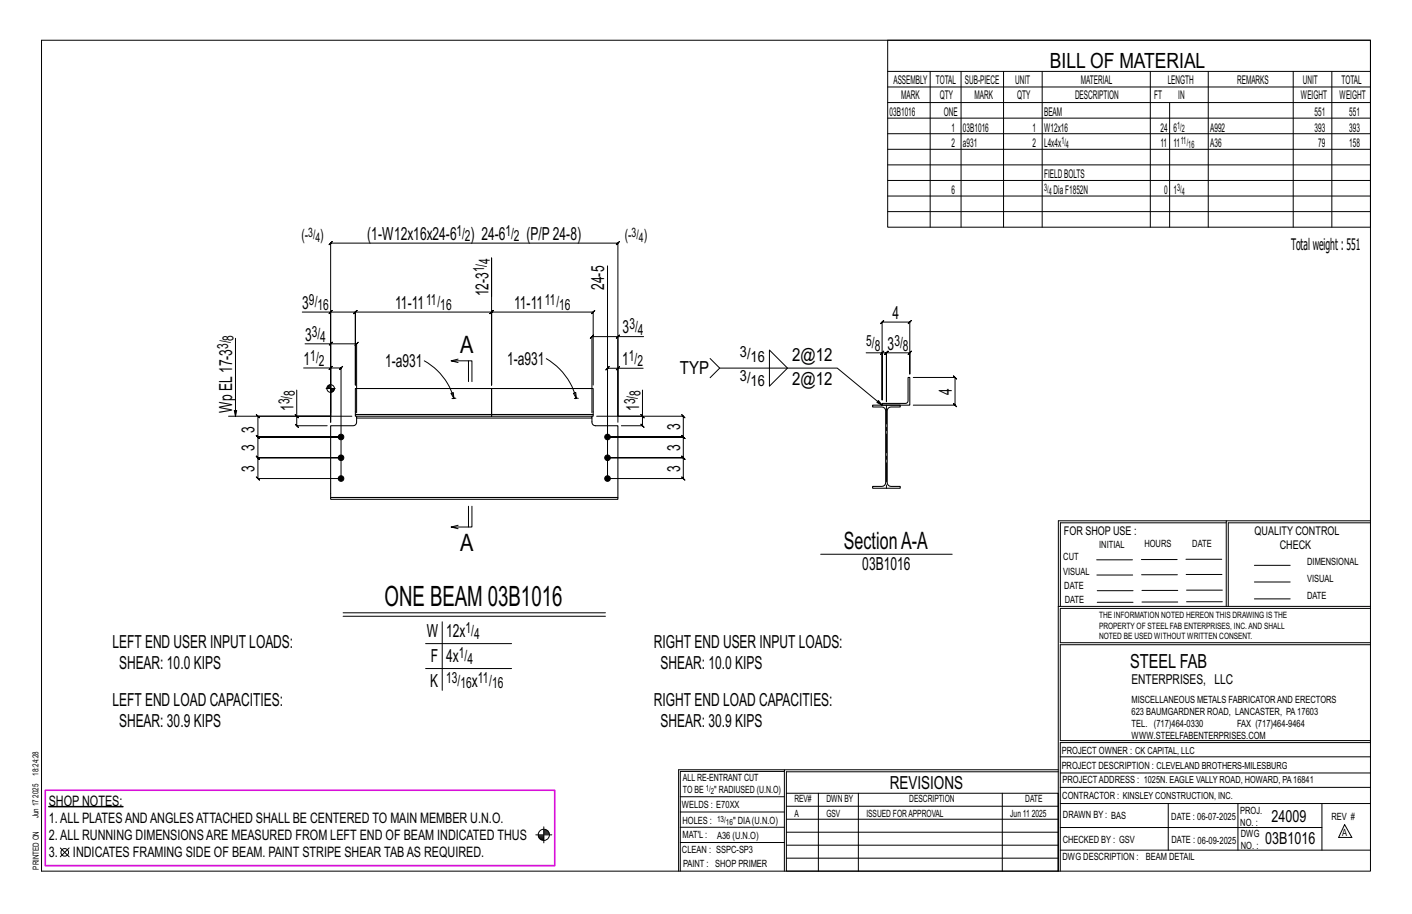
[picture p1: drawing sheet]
<svg xmlns="http://www.w3.org/2000/svg" width="432mm" height="279mm" viewBox="0 0 432 279" stroke-linecap="round" stroke-linejoin="round" font-family="sans-serif">
<defs><g id="words">
<text font-size="8.6" x="117.6" y="185.4">ONE BEAM 03B1016</text>
<g font-size="7.3">
<text x="140.8" y="107.8">A</text>
<text x="258.1" y="167.7">SectionA-A</text>
<text x="140.8" y="168.3">A</text>
</g>
<text font-size="6.4" x="321.1" y="20.7">BILL OF MATERIAL</text>
<text font-size="5.9" x="345.6" y="204.1">STEEL FAB</text>
<g font-size="5.5">
<text x="112.3" y="73.3">(1-W12x16x24-6</text>
<text x="143.9" y="73.3">) 24-6</text>
<text x="161" y="73.3">(P/P24-8)</text>
<text x="184.8" y="88.7" transform="rotate(-90 184.8 88.7)">24-5</text>
<text x="92.4" y="94.4">3</text>
<text x="120.9" y="94.4">11-11</text>
<text x="149.3" y="90.6" transform="rotate(-90 149.3 90.6)">12-3</text>
<text x="157.2" y="94.4">11-11</text>
<text x="190.4" y="101.9">3</text>
<text x="273" y="97.5">4</text>
<text x="93.3" y="104.1">3</text>
<text x="271.4" y="106.9">3</text>
<text x="92.8" y="111.5">1</text>
<text x="117.7" y="112.2">1-a931</text>
<text x="155.1" y="111.6">1-a931</text>
<text x="190.3" y="111.6">1</text>
<text x="242.2" y="110.3">2@12</text>
<text x="207.9" y="114.3">TYP</text>
<text x="242.2" y="117.6">2@12</text>
<text x="89.8" y="125.6" transform="rotate(-90 89.8 125.6)">1</text>
<text x="195.5" y="125.6" transform="rotate(-90 195.5 125.6)">1</text>
<text x="291.1" y="120.6" transform="rotate(-90 291.1 120.6)">4</text>
<text x="71" y="126.2" transform="rotate(-90 71 126.2)">Wp EL17-3</text>
<text x="208" y="131.4" transform="rotate(-90 208 131.4)">3</text>
<text x="77.9" y="137.8" transform="rotate(-90 77.9 137.8)">3</text>
<text x="77.9" y="132.5" transform="rotate(-90 77.9 132.5)">3</text>
<text x="208" y="137.8" transform="rotate(-90 208 137.8)">3</text>
<text x="77.9" y="144.1" transform="rotate(-90 77.9 144.1)">3</text>
<text x="208" y="144.1" transform="rotate(-90 208 144.1)">3</text>
<text x="263.7" y="174.4">03B1016</text>
<text x="130.6" y="194.8">W</text>
<text x="136.4" y="194.8">12x</text>
<text x="34.4" y="198">LEFT END USER INPUT LOADS:</text>
<text x="131.8" y="202.4">F</text>
<text x="136.4" y="202.4">4x</text>
<text x="200" y="198">RIGHT END USER INPUT LOADS:</text>
<text x="36.4" y="204.6">SHEAR: 10.0 KIPS</text>
<text x="202" y="204.6">SHEAR: 10.0 KIPS</text>
<text x="34.4" y="215.7">LEFT END LOAD CAPACITIES:</text>
<text x="131.6" y="210">K</text>
<text x="144.3" y="210">x</text>
<text x="200" y="215.7">RIGHT END LOAD CAPACITIES:</text>
<text x="36.4" y="222.2">SHEAR: 30.9 KIPS</text>
<text x="202" y="222.2">SHEAR: 30.9 KIPS</text>
<text x="272.2" y="241.1">REVISIONS</text>
</g>
<g font-size="5.1">
<text x="388.9" y="251.3">24009</text>
<text x="386.9" y="258.1">03B1016</text>
</g>
<text font-size="4.9" x="394.8" y="76.4">Totalweight : 551</text>
<g font-size="4.7">
<text x="92.2" y="73.5">(-</text>
<text x="98" y="73.5">)</text>
<text x="139.6" y="72.1">1/</text>
<text x="142.2" y="73.7">2</text>
<text x="154.6" y="72.1">1/</text>
<text x="157.2" y="73.7">2</text>
<text x="191.1" y="73.5">(-</text>
<text x="196.9" y="73.5">)</text>
<text x="148.1" y="83.2" transform="rotate(-90 148.1 83.2)">1/</text>
<text x="149.8" y="80.6" transform="rotate(-90 149.8 80.6)">4</text>
<text x="94.5" y="93.2">9/</text>
<text x="97.1" y="94.8">16</text>
<text x="130.3" y="93.2">11/</text>
<text x="134.7" y="94.8">16</text>
<text x="166.7" y="93.2">11/</text>
<text x="171" y="94.8">16</text>
<text x="192.5" y="100.7">3/</text>
<text x="69.8" y="106.7" transform="rotate(-90 69.8 106.7)">3/</text>
<text x="71.4" y="104.1" transform="rotate(-90 71.4 104.1)">8</text>
<text x="95.3" y="102.9">3/</text>
<text x="97.9" y="104.5">4</text>
<text x="195.1" y="102.3">4</text>
<text x="264.9" y="105.6">5/</text>
<text x="267.5" y="107.3">8</text>
<text x="273.5" y="105.6">3/</text>
<text x="276.1" y="107.3">8</text>
<text x="94.9" y="110.3">1/</text>
<text x="97.5" y="111.9">2</text>
<text x="192.3" y="110.3">1/</text>
<text x="194.9" y="112">2</text>
<text x="226.3" y="109">3/</text>
<text x="229.6" y="110.7">16</text>
<text x="226.3" y="116.4">3/</text>
<text x="229.6" y="118">16</text>
<text x="88.5" y="123.6" transform="rotate(-90 88.5 123.6)">3/</text>
<text x="90.2" y="121" transform="rotate(-90 90.2 121)">8</text>
<text x="194.2" y="123.6" transform="rotate(-90 194.2 123.6)">3/</text>
<text x="195.9" y="121" transform="rotate(-90 195.9 121)">8</text>
<text x="142.4" y="193.6">1/</text>
<text x="145" y="195.2">4</text>
<text x="140.3" y="201.2">1/</text>
<text x="142.9" y="202.8">4</text>
<text x="136.4" y="208.8">13/</text>
<text x="146.1" y="208.8">11/</text>
<text x="140.8" y="210.5">16</text>
<text x="150.5" y="210.5">16</text>
</g>
<g font-size="4.4">
<text x="14.9" y="251.5">1.ALL PLATESANDANGLESATTACHED SHALL BE CENTERED TO MAIN MEMBER U.N.O.</text>
<text x="14.9" y="246.3">SHOP NOTES:</text>
<text x="14.9" y="256.7">2.ALL RUNNING DIMENSIONSARE MEASURED FROM LEFT END OF BEAM INDICATED THUS</text>
<text x="14.9" y="262">3.</text>
<text x="22.3" y="262">INDICATES FRAMING SIDE OF BEAM. PAINT STRIPE SHEAR TABAS REQUIRED.</text>
</g>
<text font-size="4.2" x="346" y="209.1">ENTERPRISES, LLC</text>
<g font-size="4">
<text x="94.3" y="72.4">3/</text>
<text x="96.5" y="73.8">4</text>
<text x="193.2" y="72.4">3/</text>
<text x="195.4" y="73.8">4</text>
</g>
<g font-size="3.7">
<text x="273.2" y="25.6">ASSEMBLY</text>
<text x="286.2" y="25.6">TOTAL</text>
<text x="295.1" y="25.6">SUB-PIECE</text>
<text x="310.4" y="25.6">UNIT</text>
<text x="330.5" y="25.6">MATERIAL</text>
<text x="357.1" y="25.6">LENGTH</text>
<text x="378.3" y="25.6">REMARKS</text>
<text x="398.4" y="25.6">UNIT</text>
<text x="410.2" y="25.6">TOTAL</text>
<text x="272.1" y="35.5">03B1016</text>
<text x="275.6" y="30.4">MARK</text>
<text x="287.4" y="30.4">QTY</text>
<text x="288.6" y="35.5">ONE</text>
<text x="298" y="30.4">MARK</text>
<text x="311" y="30.4">QTY</text>
<text x="319.3" y="35.5">BEAM</text>
<text x="328.7" y="30.4">DESCRIPTION</text>
<text x="353" y="30.4">FT</text>
<text x="360.3" y="30.4">IN</text>
<text x="397.8" y="30.4">WEIGHT</text>
<text x="402" y="35.5">551</text>
<text x="409.6" y="30.4">WEIGHT</text>
<text x="412.6" y="35.5">551</text>
<text x="290.9" y="40.2">1</text>
<text x="294.5" y="40.2">03B1016</text>
<text x="315.8" y="40.2">1</text>
<text x="319.3" y="40.2">W12x16</text>
<text x="354.9" y="40.2">24</text>
<text x="358.9" y="40.2">6</text>
<text x="370.1" y="40.2">A992</text>
<text x="402" y="40.2">393</text>
<text x="412.6" y="40.2">393</text>
<text x="290.9" y="45">2</text>
<text x="294.5" y="45">a931</text>
<text x="315.8" y="45">2</text>
<text x="319.3" y="45">L4x4x</text>
<text x="354.9" y="45">11</text>
<text x="358.9" y="45">11</text>
<text x="370.1" y="45">A36</text>
<text x="403.2" y="45">79</text>
<text x="412.6" y="45">158</text>
<text x="290.9" y="59.3">6</text>
<text x="319.3" y="54.5">FIELDBOLTS</text>
<text x="322.2" y="59.3">DiaF1852N</text>
<text x="356" y="59.3">0</text>
<text x="358.9" y="59.3">1</text>
<text x="325.3" y="163.4">FOR SHOP USE :</text>
<text x="383.7" y="163.4">QUALITY CONTROL</text>
<text x="391.4" y="167.8">CHECK</text>
</g>
<g font-size="3.1">
<text x="360" y="39.4">1/</text>
<text x="361.4" y="40.5">2</text>
<text x="324.6" y="44.1">1/</text>
<text x="326" y="45.3">4</text>
<text x="361.1" y="44.1">11/</text>
<text x="363.4" y="45.3">16</text>
<text x="319.3" y="58.4">3/</text>
<text x="320.7" y="59.5">4</text>
<text x="360" y="58.4">3/</text>
<text x="361.4" y="59.5">4</text>
<text x="336.2" y="167.4">INITIAL</text>
<text x="350" y="167.1">HOURS</text>
<text x="364.6" y="167.2">DATE</text>
<text x="325.2" y="171.3">CUT</text>
<text x="399.8" y="172.8">DIMENSIONAL</text>
<text x="325.1" y="175.8">VISUAL</text>
<text x="399.8" y="177.9">VISUAL</text>
<text x="325.5" y="180">DATE</text>
<text x="325.7" y="184.4">DATE</text>
<text x="399.8" y="183.1">DATE</text>
<text x="346" y="215">MISCELLANEOUS METALS FABRICATORAND ERECTORS</text>
<text x="346" y="218.6">623 BAUMGARDNER ROAD, LANCASTER, PA17603</text>
<text x="346" y="225.8">WWW.STEELFABENTERPRISES.COM</text>
<text x="346" y="222.2">TEL. (717)464-0330</text>
<text x="378.3" y="222.2">FAX (717)464-9464</text>
<text x="324.7" y="230.5">PROJECT OWNER : CK CAPITAL, LLC</text>
<text x="208.8" y="238.8">ALL RE-ENTRANT CUT</text>
<text x="324.7" y="235.1">PROJECT DESCRIPTION : CLEVELAND BROTHERS-MILESBURG</text>
<text x="324.9" y="239.5">PROJECTADDRESS : 1025N. EAGLE VALLY ROAD, HOWARD, PA16841</text>
<text x="208.8" y="242.5">TO BE</text>
<text x="218.4" y="242.5">&quot; RADIUSED (U.N.O)</text>
<text x="242.9" y="245.3">REV#</text>
<text x="252.7" y="245.3">DWN BY</text>
<text x="278.1" y="245.3">DESCRIPTION</text>
<text x="313.5" y="245.3">DATE</text>
<text x="324.9" y="244.2">CONTRACTOR : KINSLEY CONSTRUCTION, INC.</text>
<text x="208.5" y="247">WELDS : E70XX</text>
<text x="208.7" y="251.7">HOLES :</text>
<text x="224.2" y="251.8">&quot; DIA(U.N.O)</text>
<text x="242.9" y="249.9">A</text>
<text x="252.7" y="249.9">GSV</text>
<text x="264.9" y="249.9">ISSUED FORAPPROVAL</text>
<text x="309" y="249.9">Jun 11</text>
<text x="315.5" y="249.9">2025</text>
<text x="325.1" y="250">DRAWN BY : BAS</text>
<text x="358.2" y="250.5">DATE : 06-07-2025</text>
<text x="379.3" y="248.9">PROJ.</text>
<text x="407.2" y="250.5">REV #</text>
<text x="208.7" y="256.3">MAT'L :</text>
<text x="219.3" y="256.4">A36 (U.N.O)</text>
<text x="325" y="257.6">CHECKED BY : GSV</text>
<text x="358.3" y="257.7">DATE : 06-09-2025</text>
<text x="379.3" y="252.5">NO. :</text>
<text x="379.5" y="255.9">DWG</text>
<text x="410.5" y="255.5">A</text>
<text x="208.6" y="260.7">CLEAN : SSPC-SP3</text>
<text x="324.9" y="262.9">DWG DESCRIPTION :</text>
<text x="350.4" y="263">BEAM DETAIL</text>
<text x="379.5" y="259.5">NO. :</text>
<text x="208.9" y="265">PAINT : SHOP PRIMER</text>
</g>
<g font-size="2.7">
<text x="336.1" y="189">THE INFORMATION NOTED HEREON THIS DRAWING IS THE</text>
<text x="336.1" y="195.4">NOTED BE USED WITHOUT WRITTEN CONSENT.</text>
<text x="336.1" y="192.2">PROPERTY OF STEEL FAB ENTERPRISES, INC.AND SHALL</text>
</g>
<g font-size="2.6">
<text x="215.9" y="241.8">1/</text>
<text x="217.4" y="242.7">2</text>
<text x="219.3" y="251.1">13/</text>
<text x="222" y="252.1">16</text>
</g>
<g font-size="2.5">
<text x="11.7" y="237.1" transform="rotate(-90 11.7 237.1)">18:24:28</text>
<text x="11.8" y="243.8" transform="rotate(-90 11.8 243.8)">2025</text>
<text x="11.8" y="250.1" transform="rotate(-90 11.8 250.1)">Jun 17</text>
<text x="11.9" y="265.8" transform="rotate(-90 11.9 265.8)">PRINTED ON</text>
</g>
</g></defs>
<g fill="#000" stroke="#000" stroke-width=".31">
<path d="M14.9 246.5h22.7v.2h-22.7z"/>
<circle cx="104.3" cy="139.9" r=".86"/>
<circle cx="104.3" cy="133.6" r=".86"/>
<circle cx="185.8" cy="139.9" r=".86"/>
<circle cx="185.8" cy="133.6" r=".86"/>
<circle cx="104.3" cy="146.3" r=".86"/>
<circle cx="185.8" cy="146.3" r=".86"/>
</g>
<g fill="none" stroke="#000" stroke-width=".31">
<path d="M12.7 12.3h406.4v254h-406.4zM271.5 12.3h147.6v57.2h-147.6zM271.5 21.8h147.6M271.5 26.6h147.6M271.5 31.4h147.6M271.5 36.1h147.6M284.5 21.8v47.7M293.9 21.8v47.7M306.9 21.8v47.7M318.7 21.8v47.7M351.8 21.8v47.7M357.7 31.4v38.1"/>
<path d="M369.5 21.8v47.7M395.5 21.8v47.7M407.3 21.8v47.7M271.5 40.9h147.6M271.5 45.6h147.6M271.5 50.4h147.6M271.5 55.2h147.6M271.5 59.9h147.6M271.5 64.7h147.6M92.4 95.4h8.7v33.7v-24h-7.8M101.1 95.4l.5-.5-1 1zM101.1 95.4h7.6l-.5 .5 1-1-.5 .5v22.3v-22.3l-.5 .5 1-1-.5 .5h41.6l-.5 .5 1-1-.5 .5v22.3v-22.3l-.5 .5 1-1-.5 .5h31.1l-.5 .5 1-1-.5 .5v22.3"/>
<path d="M150.3 90.6v-11.7v38.8M185.8 81.3v65v-33.7l-.5 .5 1-1-.5 .5h3.2M72 103.4v23.8l-.4-1.7h.8l-.4 1.7M90.7 119.2v8h16.9M92.8 112.5h8.3v14.7h-31.2M99.7 118.8h2.8M100.1 118.3v.5M100.3 118v.8M100.5 117.8v1M100.7 117.7v1.1M100.9 117.6v1.2M101.1 105.1l.5-.5-1 1z"/>
<path d="M101.1 105.1h8l-.5 .5 1-1-.5 .5v21.1M101.1 112.5h3.2l-.5 .5 1-1-.5 .5v33.8h-25.4l.5 .5-1-1 .5 .5v-6.4l.5 .5-1-1 .5 .5h25.4h-25.4l.5 .5-1-1 .5 .5v-6.3l.5 .5-1-1 .5 .5h25.4h-25.4l.5 .5-1-1 .5 .5v-6.4l.5 .5-1-1 .5 .5h22.2v-52.9l-.5 .5 1-1-.5 .5h87.9l-.5 .5 1-1-.5 .5v52.9M101.1 117.4v8.8M101.3 118.8v1.1M101.5 118.8v1.1M101.6 112l-1 1zM101.8 118.8v.9M102 118.8v.8M102.2 118.8v.5M129.7 110.3a19.1 19.1 0 0 1 9.1 11.5M140.1 110.8l-2.1-.5h6.3v6.4M140.1 109.8l-2.1 .5"/>
<path d="M143.3 110.3v6.4M167.1 109.6a19.9 19.9 0 0 1 9.1 12.2M189 102.9h-8l.5-.5-1 1 .5-.5v23.3M189.5 102.4l-1 1zM189.5 112.1l-1 1zM196.5 119.2v8h-14M196.7 112.6h-7.7v14.6h20l-.5-.5 1 1-.5-.5v6.4l-.5-.5 1 1-.5-.5h-23.2h23.2l-.5-.5 1 1-.5-.5v6.3l-.5-.5 1 1-.5-.5h-23.2h23.2l-.5-.5 1 1-.5-.5v6.4l-.5-.5 1 1-.5-.5h-23.2M196.8 102.9h-7.8v26.2M217.2 109.6l2.9 2.9h35.9l13.8 11.4-1.6-.9 .4-.6 1.2 1.5M220.1 112.5l-2.9 3M235.3 107l5.5 5.5-5.5 5.6zM264.9 107.9h4.9v14.4v-23.8l-.5 .5 1-1-.5 .5h8.4l-.5 .5 1-1-.5 .5v15.8v-6.4l.5-.5-1 1 .5-.5h-7.1l.5-.5-1 1 .5-.5v14.9v-14.9l.5-.5-1 1 .5-.5h-1.3"/>
<path d="M269.3 108.4l1-1zM279.3 115.4h12.8l-.5-.5 1 1-.5-.5v8.5l-.5-.5 1 1-.5-.5h-12.8M90.2 126.7l1 1zM90.7 127.2v2.9l-.5-.5 1 1-.5-.5h9.4M137.9 120.2l.7-.2 .2 1.8zM138.2 121.8h.6M138.8 121.8h.6M175.4 120.2l.7-.2 .1 1.8zM175.6 121.8h.6M176.2 121.8h.6M196 126.7l1 1zM196.5 127.2v2.9l-.5-.5 1 1-.5-.5h-6.5"/>
<path d="M143.3 154.8v6.3M144.3 154.8v6.3h-6.3l2.1 .5M375 159.8h-50.7v25.6M375 159.2h-51.3l-.1 107.1M419.1 159.2h-44.1v26.2M419.1 159.8h-43.5v25.6M140.1 160.6l-2.1 .5M251 169.4h40.2M335.4 171.1h10.9M335.4 175.8h11M349 171h11M349.1 175.7h11"/>
<path d="M362.7 171h10.9M362.7 175.6h11M383.6 172.8h11M383.6 177.9h11M104.9 187.3h80.3M104.9 188.4h80.3M130.2 196.7h26.2M135.2 190.1v20.9M323.7 185.4h95.4M335.5 184.1h11M335.5 180.6h11M349.2 184h11"/>
<path d="M349.2 180.5h11M362.9 180.4h10.9M362.9 184h10.9M383.6 183.1h11M419.1 186h-94.9v10.5h94.9M419.1 197.1h-94.9v29.3h94.9v.6h-94.9v39.3M130.2 204.4h26.2M239.9 235.8h-31.9v30.5M239.9 235.3h-32.4v31M323.6 235.3h-83.7v31M323.6 235.9h-83.1v6.6M324.2 236.3h94.9"/>
<path d="M324.2 231.4h94.9M18.4 259.2l2.7 2.7M21.1 259.2l-2.7 2.7M163.8 255.2h5M164.6 255.5h1.7M164.7 255.8h1.6M164.8 256.1h1.5M165 256.4h1.3M165.4 256.6h.9M166.3 252.8v4.9M166.3 254.1h1.3M166.3 253.8h.9"/>
<path d="M166.3 254.6h1.6M166.3 254.3h1.5M166.3 254.9h1.7M208 252.9h31.9M208 257.5h31.9M208 243.6h31.9M208 248.2h31.9M240.5 242.5h83.1v23.8h-83.1zM240.5 258.4h83.1M240.5 254.4h83.1M240.5 250.4h83.1M240.5 246.5h83.1"/>
<path d="M250.3 242.5v23.8M262.5 242.5v23.8M306.5 242.5v23.8M324.2 253h80.1M324.2 245.6h94.9M324.2 259.9h94.9M324.2 240.7h94.9M357.3 245.6v14.3M378.6 245.6v14.3M404.3 245.6v14.3M411.2 252.1l2.2 3.9h-4zM240.5 262.3h83.1"/>
<circle cx="101.1" cy="118.8" r="1.16"/>
<circle cx="166.3" cy="255.2" r="1.71"/>
<circle cx="19.8" cy="260.6" r="1.17"/>
</g>
<path d="M13.8 241.6h155.8v23h-155.8z" fill="none" stroke="#f0f" stroke-width=".5"/>
<path d="M108.7 126.7v-7.9h41.6v7.9h-41.6v.5h72.3M109.1 127.2v.6h71.9v-.6M109.1 127.8v1.3a1.06 1.06 0 0 1-1.1 1h-6.9v22M181 127.8v1.3a1.06 1.06 0 0 0 1.1 1h6.9v22M181.4 126.7h-31.1v.5v-8.4h31.1v8.4h-.4M266.9 123.9h8.4v.5h-2.8a1.16 1.16 0 0 0-1.2 1.2v21.9a1.16 1.16 0 0 0 1.2 1.2h2.8v.6h-8.4v-.6h2.8a1.16 1.16 0 0 0 1.1-1.2v-21.9a1.16 1.16 0 0 0-1.1-1.2h-2.8zM269.8 123.3h7.1a.79 .79 0 0 0 .8-.8v-7.1h.5v8.5h-8.4zM101.1 152.1h87.9v.5h-87.9z" fill="none" stroke="#000" stroke-width=".32"/>
<path d="M271.1 123.9v25.4" fill="none" stroke="#000" stroke-width=".31" stroke-dasharray="5.8 1 1 1"/>
<use href="#words"/>
</svg>
